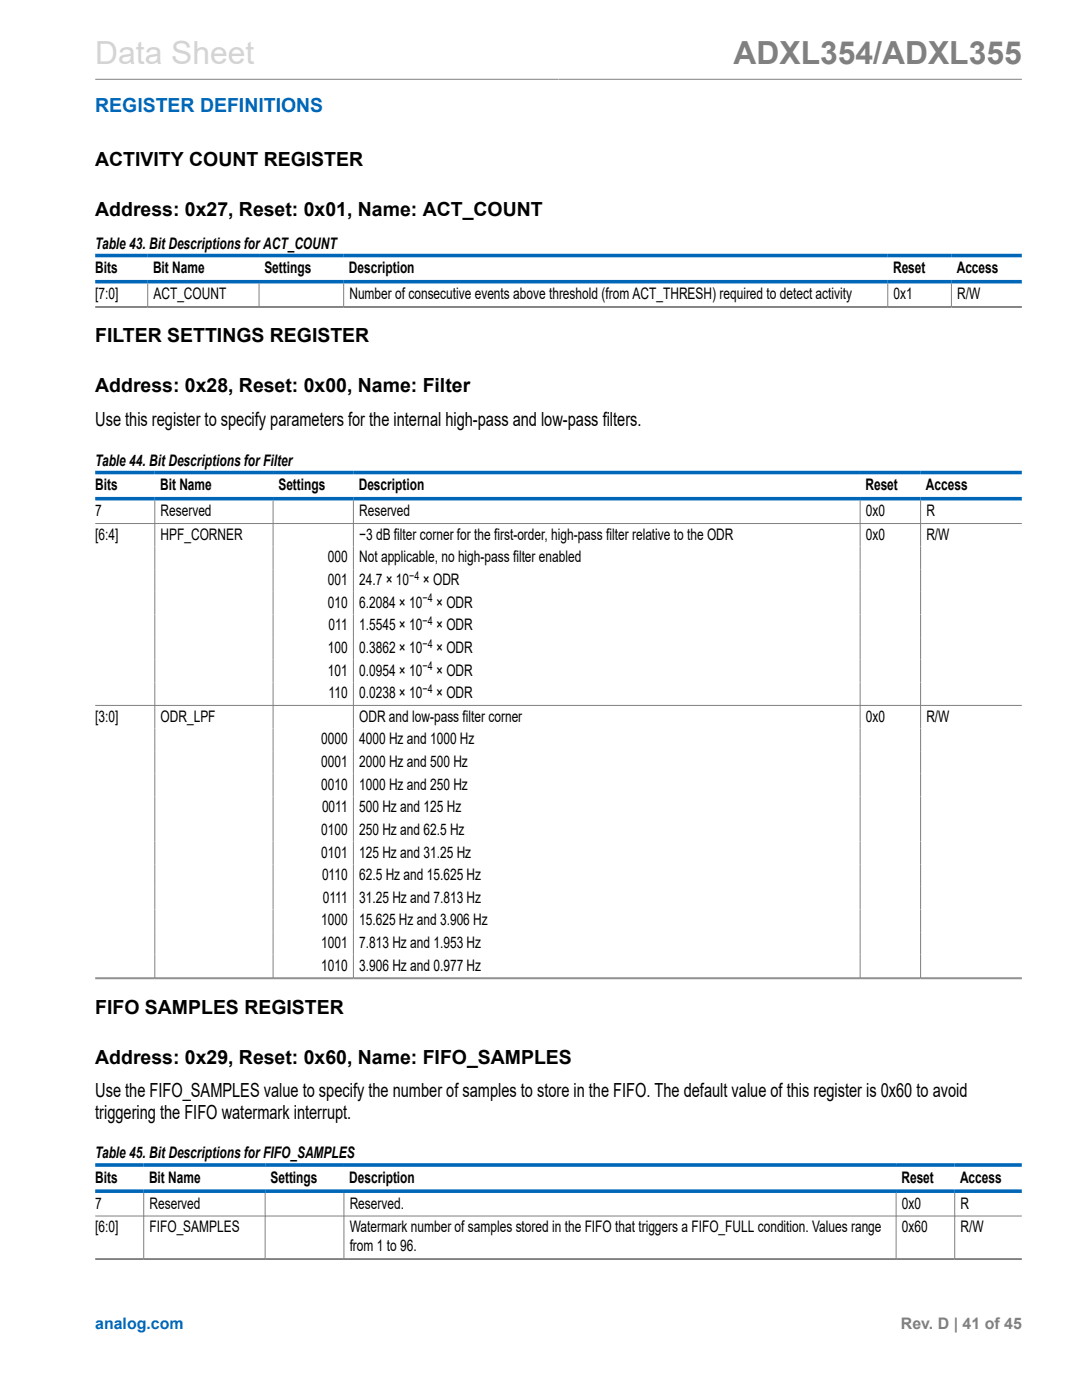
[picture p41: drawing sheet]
<svg xmlns="http://www.w3.org/2000/svg" width="216mm" height="279mm" viewBox="0 0 216 279" stroke-linecap="round" stroke-linejoin="round" font-family="sans-serif">
<defs><g id="words">
<text font-size="6.3" fill="#d3d3d3" x="19" y="12.7">Data Sheet</text>
<text font-size="6.3" fill="#808080" x="146.4" y="12.7">ADXL354/ADXL355</text>
<text font-size="3.9" fill="#0067b8" x="19" y="22.3">REGISTER DEFINITIONS</text>
<g font-size="3.9">
<text x="19" y="33.2">ACTIVITY COUNT REGISTER</text>
<text x="19" y="43.2">Address: 0x27, Reset: 0x01, Name: ACT_COUNT</text>
<text x="19" y="68.3">FILTER SETTINGS REGISTER</text>
<text x="19" y="78.3">Address: 0x28, Reset: 0x00, Name: Filter</text>
<text x="19" y="85.1">Use this register to specify parameters for the internal high-pass and low-pass filters.</text>
<text x="19" y="202.3">FIFO SAMPLES REGISTER</text>
<text x="19" y="212.2">Address: 0x29, Reset: 0x60, Name: FIFO_SAMPLES</text>
<text x="19" y="219">Use the FIFO_SAMPLES value to specify the number of samples to store in the FIFO. The default value of this register is 0x60 to avoid</text>
<text x="19" y="223.3">triggering the FIFO watermark interrupt.</text>
</g>
<g font-size="3.2">
<text x="19" y="49.7">Table 43. Bit Descriptions for ACT_COUNT</text>
<text x="19" y="54.5">Bits</text>
<text x="19" y="59.7">[7:0]</text>
<text x="30.5" y="54.5">Bit Name</text>
<text x="30.6" y="59.7">ACT_COUNT</text>
<text x="52.7" y="54.5">Settings</text>
<text x="69.6" y="54.5">Description</text>
<text x="69.7" y="59.7">Number of consecutive events above threshold (from ACT_THRESH) required to detect activity</text>
<text x="178.2" y="54.5">Reset</text>
<text x="178.3" y="59.7">0x1</text>
<text x="190.9" y="54.5">Access</text>
<text x="191" y="59.7">R/W</text>
<text x="19" y="93">Table 44. Bit Descriptions for Filter</text>
<text x="19" y="97.8">Bits</text>
<text x="31.9" y="97.8">Bit Name</text>
<text x="55.5" y="97.8">Settings</text>
<text x="71.6" y="97.8">Description</text>
<text x="172.7" y="97.8">Reset</text>
<text x="184.8" y="97.8">Access</text>
<text x="19" y="103.1">7</text>
<text x="19" y="107.7">[6:4]</text>
<text x="32" y="103.1">Reserved</text>
<text x="32" y="107.7">HPF_CORNER</text>
<text x="71.7" y="103.1">Reserved</text>
<text x="71.7" y="107.7">−3 dB filter corner for the first-order, high-pass filter relative to the ODR</text>
<text x="172.8" y="103.1">0x0</text>
<text x="172.8" y="107.7">0x0</text>
<text x="184.8" y="103.1">R</text>
<text x="184.8" y="107.7">R/W</text>
<text x="65.4" y="112.3">000</text>
<text x="71.7" y="112.3">Not applicable, no high-pass filter enabled</text>
<text x="65.4" y="116.8">001</text>
<text x="71.7" y="116.8">24.7 × 10</text>
<text x="84.4" y="116.8">× ODR</text>
<text x="65.4" y="121.3">010</text>
<text x="65.6" y="125.8">011</text>
<text x="71.7" y="121.3">6.2084 × 10</text>
<text x="71.7" y="125.8">1.5545 × 10</text>
<text x="87" y="121.3">× ODR</text>
<text x="87" y="125.8">× ODR</text>
<text x="65.4" y="130.3">100</text>
<text x="71.7" y="130.3">0.3862 × 10</text>
<text x="87" y="130.3">× ODR</text>
<text x="65.4" y="134.8">101</text>
<text x="71.7" y="134.8">0.0954 × 10</text>
<text x="87" y="134.8">× ODR</text>
<text x="65.6" y="139.4">110</text>
<text x="71.7" y="139.4">0.0238 × 10</text>
<text x="87" y="139.4">× ODR</text>
<text x="19" y="144">[3:0]</text>
<text x="32" y="144">ODR_LPF</text>
<text x="64.1" y="148.6">0000</text>
<text x="71.7" y="144">ODR and low-pass filter corner</text>
<text x="71.7" y="148.6">4000 Hz and 1000 Hz</text>
<text x="172.8" y="144">0x0</text>
<text x="184.8" y="144">R/W</text>
<text x="64.1" y="153.1">0001</text>
<text x="71.7" y="153.1">2000 Hz and 500 Hz</text>
<text x="64.1" y="157.6">0010</text>
<text x="71.7" y="157.6">1000 Hz and 250 Hz</text>
<text x="64.1" y="166.6">0100</text>
<text x="64.3" y="162.1">0011</text>
<text x="71.7" y="162.1">500 Hz and 125 Hz</text>
<text x="71.7" y="166.6">250 Hz and 62.5 Hz</text>
<text x="64.1" y="171.1">0101</text>
<text x="71.7" y="171.1">125 Hz and 31.25 Hz</text>
<text x="64.3" y="175.7">0110</text>
<text x="71.7" y="175.7">62.5 Hz and 15.625 Hz</text>
<text x="64.1" y="184.7">1000</text>
<text x="64.4" y="180.2">0111</text>
<text x="71.7" y="180.2">31.25 Hz and 7.813 Hz</text>
<text x="71.7" y="184.7">15.625 Hz and 3.906 Hz</text>
<text x="64.1" y="189.2">1001</text>
<text x="71.7" y="189.2">7.813 Hz and 1.953 Hz</text>
<text x="64.1" y="193.7">1010</text>
<text x="71.7" y="193.7">3.906 Hz and 0.977 Hz</text>
<text x="19" y="231.2">Table 45. Bit Descriptions for FIFO_SAMPLES</text>
<text x="19" y="236">Bits</text>
<text x="29.7" y="236">Bit Name</text>
<text x="54" y="236">Settings</text>
<text x="69.7" y="236">Description</text>
<text x="179.9" y="236">Reset</text>
<text x="191.6" y="236">Access</text>
<text x="19" y="241.3">7</text>
<text x="19" y="245.9">[6:0]</text>
<text x="29.8" y="241.3">Reserved</text>
<text x="29.8" y="245.9">FIFO_SAMPLES</text>
<text x="69.8" y="241.3">Reserved.</text>
<text x="69.8" y="245.9">Watermark number of samples stored in the FIFO that triggers a FIFO_FULL condition. Values range</text>
<text x="180" y="241.3">0x0</text>
<text x="180" y="245.9">0x60</text>
<text x="191.7" y="241.3">R</text>
<text x="191.7" y="245.9">R/W</text>
<text x="69.8" y="249.8">from 1 to 96.</text>
</g>
<text font-size="3.2" fill="#0067b8" x="19" y="265.3">analog.com</text>
<text font-size="3.2" fill="#808080" x="179.8" y="265.3">Rev. D | 41 of 45</text>
<g font-size="2.4">
<text x="81.7" y="115.7">−4</text>
<text x="84.3" y="120.2">−4</text>
<text x="84.3" y="124.7">−4</text>
<text x="84.3" y="129.3">−4</text>
<text x="84.3" y="133.8">−4</text>
<text x="84.3" y="138.3">−4</text>
</g>
</g></defs>
<g fill="none" stroke="#808080" stroke-width=".2">
<path d="M19 15.8h184.9M29.5 56.6v4.7M51.7 56.6v4.7M68.6 56.6v4.7M177.1 56.6v4.7M189.8 56.6v4.7M19 61.2h184.9M19 61.4h184.9M30.9 99.9v95.3M54.5 99.9v95.3M70.5 99.9v95.3M171.6 99.9v95.3"/>
<path d="M183.7 99.9v95.3M19 104.5h184.9M19 140.8h184.9M19 195.1h184.9M19 195.3h184.9M28.7 238.1v13.2M52.9 238.1v13.2M68.6 238.1v13.2M178.8 238.1v13.2M190.5 238.1v13.2M19 242.7h184.9M19 251.2h184.9"/>
<path d="M19 251.4h184.9"/>
</g>
<path d="M19 51h184.9M19 56.2h184.9M19 94.3h184.9M19 99.5h184.9M19 232.5h184.9M19 237.7h184.9" fill="none" stroke="#0067b8" stroke-width=".71"/>
<use href="#words"/>
</svg>
